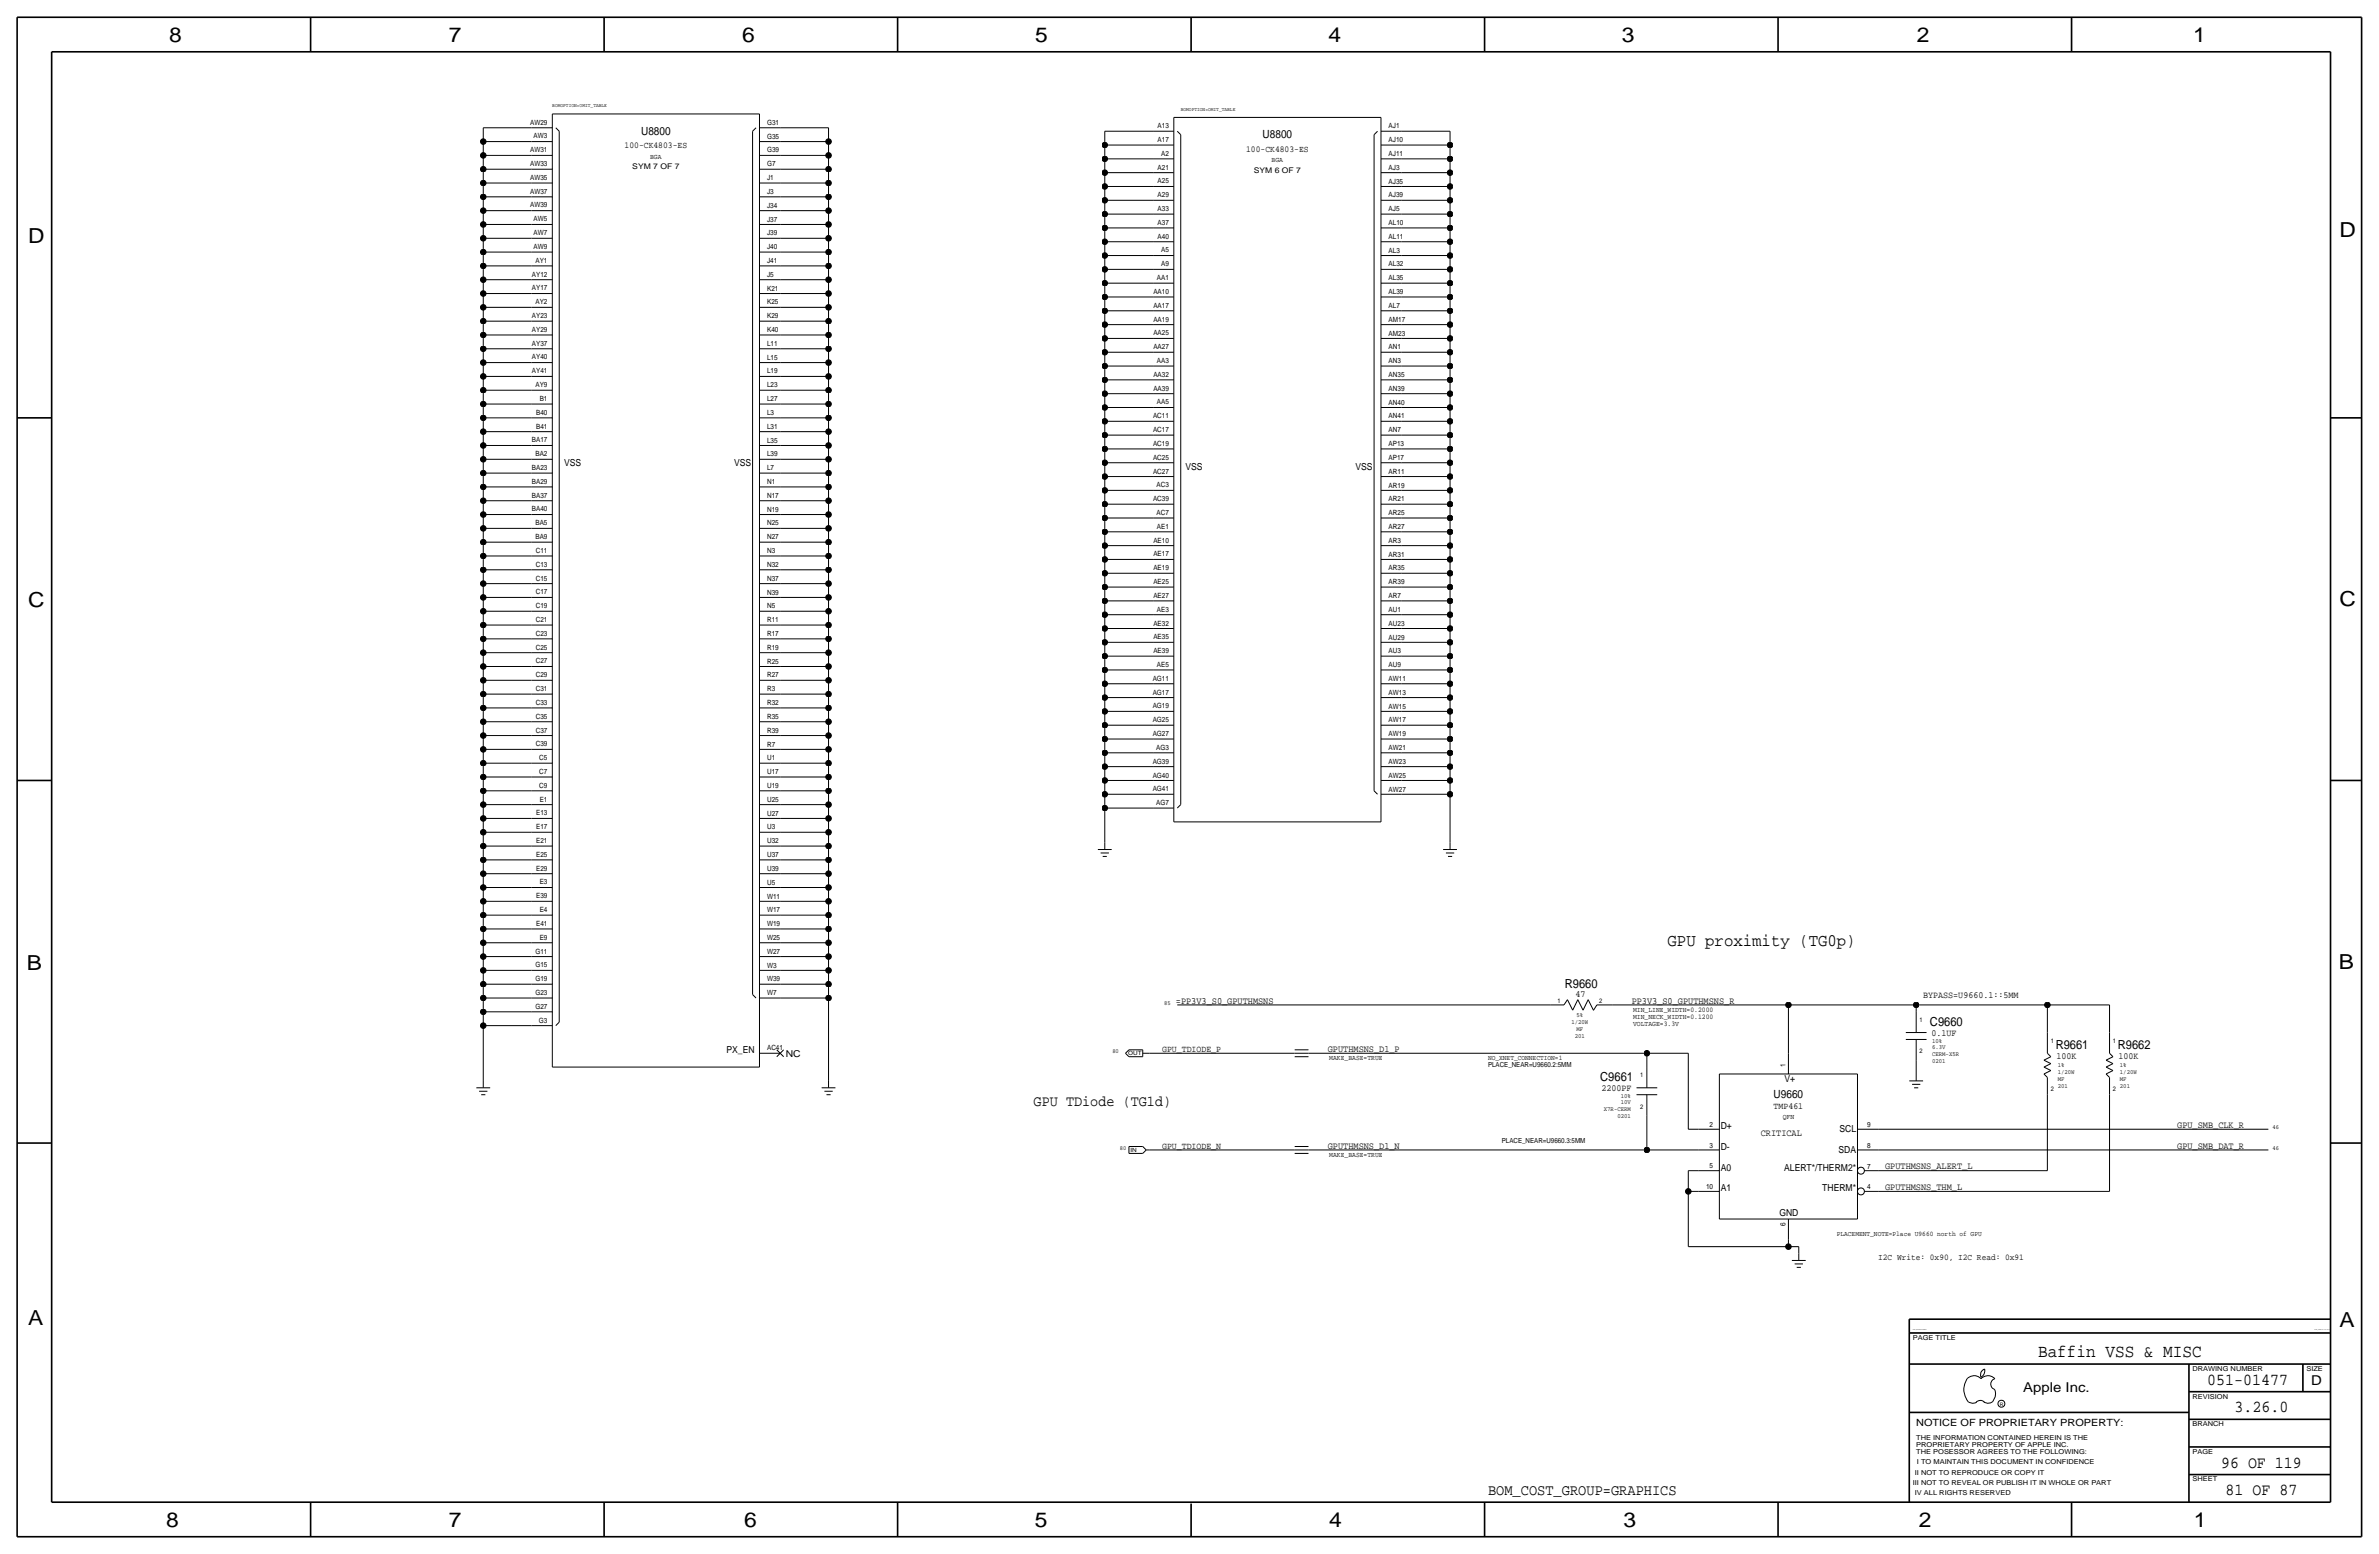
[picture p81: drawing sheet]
<svg xmlns="http://www.w3.org/2000/svg" width="875mm" height="572mm" viewBox="0 0 875 572" stroke-linecap="round" stroke-linejoin="round" font-family="sans-serif">
<defs><g id="words">
<g font-size="7.6">
<text x="62.2" y="15.5">8</text>
<text x="165" y="15.5">7</text>
<text x="273" y="15.5">6</text>
<text x="380.7" y="15.5">5</text>
<text x="488.6" y="15.5">4</text>
<text x="596.6" y="15.5">3</text>
<text x="705.1" y="15.5">2</text>
<text x="806.7" y="15.5">1</text>
<text x="10.4" y="89.4">D</text>
<text x="860.5" y="87.1">D</text>
<text x="10.4" y="223.3">C</text>
<text x="860.5" y="222.8">C</text>
<text x="9.8" y="356.6">B</text>
<text x="860.2" y="356.4">B</text>
<text x="10.4" y="487.4">A</text>
<text x="860.5" y="488.2">A</text>
<text x="61.2" y="561.6">8</text>
<text x="165" y="561.6">7</text>
<text x="273.8" y="561.6">6</text>
<text x="380.7" y="561.6">5</text>
<text x="488.9" y="561.6">4</text>
<text x="597.1" y="561.6">3</text>
<text x="705.8" y="561.6">2</text>
<text x="806.9" y="561.6">1</text>
</g>
<text font-size="6.6" x="749.6" y="499.1">Baffin VSS &amp; MISC</text>
<text font-size="6.5" x="613.4" y="348">GPU proximity (TG0p)</text>
<g font-size="6.2">
<text x="811.9" y="509.3">051-01477</text>
<text x="821.9" y="519.4">3.26.0</text>
<text x="817" y="539.8">96 OF 119</text>
<text x="818.6" y="549.9">81 OF 87</text>
</g>
<g font-size="5.6">
<text x="380.2" y="406.9">GPU TDiode (TG1d)</text>
<text x="547.3" y="549.9">BOM_COST_GROUP=GRAPHICS</text>
</g>
<g font-size="5">
<text x="850.1" y="509.3">D</text>
<text x="744.2" y="511.8">Apple Inc.</text>
</g>
<g font-size="4.6">
<text x="575.6" y="363.2">R9660</text>
<text x="709.9" y="377.2">C9660</text>
<text x="756.1" y="385.8">R9661</text>
<text x="779" y="385.8">R9662</text>
<text x="588.6" y="397.5">C9661</text>
</g>
<g font-size="4.1">
<text x="235.8" y="49.5">U8800</text>
<text x="464.4" y="50.8">U8800</text>
<text x="652.4" y="403.9">U9660</text>
</g>
<text font-size="3.7" x="704.8" y="524.5">NOTICE OF PROPRIETARY PROPERTY:</text>
<g font-size="3.5">
<text x="207.5" y="171.5">VSS</text>
<text x="270" y="171.5">VSS</text>
<text x="436.1" y="172.7">VSS</text>
<text x="498.6" y="172.7">VSS</text>
<text x="432.5" y="369.1">=PP3V3_S0_GPUTHMSNS</text>
<text x="579.5" y="366.8">47</text>
<text x="600.2" y="369.1">PP3V3_S0_GPUTHMSNS_R</text>
<text x="707.3" y="367">BYPASS=U9660.1::5MM</text>
<text x="710.4" y="381">0.1UF</text>
<text x="267.2" y="387.3">PX_EN</text>
<text x="289" y="388.6">NC</text>
<text x="488.4" y="386.8">GPUTHMSNS_D1_P</text>
<text x="756.4" y="389.6">100K</text>
<text x="779.2" y="389.6">100K</text>
<text x="589" y="401.3">2200PF</text>
<text x="656.4" y="398">V+</text>
<text x="632.9" y="415.3">D+</text>
<text x="647.6" y="417.8">CRITICAL</text>
<text x="676.6" y="416.3">SCL</text>
<text x="800.8" y="414.8">GPU_SMB_CLK_R</text>
<text x="488.4" y="422.4">GPUTHMSNS_D1_N</text>
<text x="632.9" y="422.9">D-</text>
<text x="676.2" y="423.9">SDA</text>
<text x="800.8" y="422.4">GPU_SMB_DAT_R</text>
<text x="632.9" y="430.5">A0</text>
<text x="656.3" y="430.5">ALERT*/THERM2*</text>
<text x="693.4" y="430">GPUTHMSNS_ALERT_L</text>
<text x="693.4" y="437.6">GPUTHMSNS_THM_L</text>
<text x="632.9" y="438.1">A1</text>
<text x="670.3" y="438.1">THERM*</text>
<text x="654.5" y="447.3">GND</text>
</g>
<g font-size="3.4">
<text x="427.4" y="386.8">GPU_TDIODE_P</text>
<text x="652.4" y="407.7">TMP461</text>
<text x="427.4" y="422.4">GPU_TDIODE_N</text>
</g>
<g font-size="3.3">
<text x="229.7" y="54.6">100-CK4803-ES</text>
<text x="458.3" y="55.9">100-CK4803-ES</text>
</g>
<text font-size="3.2" x="690.8" y="463.6">I2C Write: 0x90, I2C Read: 0x91</text>
<g font-size="2.9">
<text x="232.6" y="62.2">SYM 7 OF 7</text>
<text x="461.2" y="63.5">SYM 6 OF 7</text>
</g>
<g font-size="2.6">
<text x="195" y="45.8">AW29</text>
<text x="282.1" y="45.9">G31</text>
<text x="425.8" y="47.1">A13</text>
<text x="510.7" y="47.2">AJ1</text>
<text x="196.3" y="50.9">AW3</text>
<text x="282.1" y="51">G35</text>
<text x="425.8" y="52.2">A17</text>
<text x="510.7" y="52.3">AJ10</text>
<text x="195" y="56">AW31</text>
<text x="239.1" y="58.4">BGA</text>
<text x="282.1" y="56.1">G39</text>
<text x="427.1" y="57.3">A2</text>
<text x="467.7" y="59.7">BGA</text>
<text x="510.7" y="57.3">AJ11</text>
<text x="195" y="61.1">AW33</text>
<text x="282.1" y="61.1">G7</text>
<text x="425.8" y="62.4">A21</text>
<text x="510.7" y="62.4">AJ3</text>
<text x="195" y="71.2">AW37</text>
<text x="195" y="66.1">AW35</text>
<text x="282.1" y="71.3">J3</text>
<text x="282.1" y="66.2">J1</text>
<text x="425.8" y="67.4">A25</text>
<text x="510.7" y="67.5">AJ35</text>
<text x="195" y="76.3">AW39</text>
<text x="282.1" y="76.4">J34</text>
<text x="425.8" y="77.6">A33</text>
<text x="425.8" y="72.5">A29</text>
<text x="510.7" y="77.7">AJ5</text>
<text x="510.7" y="72.6">AJ39</text>
<text x="196.3" y="81.4">AW5</text>
<text x="282.1" y="81.5">J37</text>
<text x="425.8" y="82.7">A37</text>
<text x="510.7" y="82.8">AL10</text>
<text x="196.3" y="86.5">AW7</text>
<text x="282.1" y="86.5">J39</text>
<text x="425.8" y="87.8">A40</text>
<text x="510.7" y="87.8">AL11</text>
<text x="196.3" y="91.5">AW9</text>
<text x="282.1" y="91.6">J40</text>
<text x="427.1" y="92.8">A5</text>
<text x="510.7" y="92.9">AL3</text>
<text x="195.6" y="101.7">AY12</text>
<text x="196.9" y="96.6">AY1</text>
<text x="282.1" y="101.8">J5</text>
<text x="282.1" y="96.7">J41</text>
<text x="427.1" y="97.9">A9</text>
<text x="510.7" y="98">AL32</text>
<text x="195.6" y="106.8">AY17</text>
<text x="282.1" y="106.9">K21</text>
<text x="425.5" y="103">AA1</text>
<text x="510.7" y="103.1">AL35</text>
<text x="196.9" y="111.9">AY2</text>
<text x="282.1" y="111.9">K25</text>
<text x="424.2" y="113.2">AA17</text>
<text x="424.2" y="108.1">AA10</text>
<text x="510.7" y="113.2">AL7</text>
<text x="510.7" y="108.2">AL39</text>
<text x="195.6" y="116.9">AY23</text>
<text x="282.1" y="117">K29</text>
<text x="424.2" y="118.3">AA19</text>
<text x="510.7" y="118.3">AM17</text>
<text x="195.6" y="122">AY29</text>
<text x="282.1" y="122.1">K40</text>
<text x="424.2" y="123.3">AA25</text>
<text x="510.7" y="123.4">AM23</text>
<text x="195.6" y="127.1">AY37</text>
<text x="282.1" y="127.2">L11</text>
<text x="424.2" y="128.4">AA27</text>
<text x="510.7" y="128.5">AN1</text>
<text x="195.6" y="137.3">AY41</text>
<text x="195.6" y="132.2">AY40</text>
<text x="282.1" y="137.4">L19</text>
<text x="282.1" y="132.3">L15</text>
<text x="425.5" y="133.5">AA3</text>
<text x="510.7" y="133.6">AN3</text>
<text x="196.9" y="142.4">AY9</text>
<text x="282.1" y="142.4">L23</text>
<text x="424.2" y="143.7">AA39</text>
<text x="424.2" y="138.6">AA32</text>
<text x="510.7" y="143.7">AN39</text>
<text x="510.7" y="138.6">AN35</text>
<text x="198.5" y="147.4">B1</text>
<text x="282.1" y="147.5">L27</text>
<text x="425.5" y="148.7">AA5</text>
<text x="510.7" y="148.8">AN40</text>
<text x="197.2" y="152.5">B40</text>
<text x="282.1" y="152.6">L3</text>
<text x="424.1" y="153.8">AC11</text>
<text x="510.7" y="153.9">AN41</text>
<text x="197.2" y="157.6">B41</text>
<text x="282.1" y="157.7">L31</text>
<text x="424.1" y="158.9">AC17</text>
<text x="510.7" y="159">AN7</text>
<text x="195.6" y="162.7">BA17</text>
<text x="196.9" y="167.8">BA2</text>
<text x="282.1" y="167.8">L39</text>
<text x="282.1" y="162.8">L35</text>
<text x="424.1" y="164">AC19</text>
<text x="510.7" y="164.1">AP13</text>
<text x="195.6" y="172.8">BA23</text>
<text x="282.1" y="172.9">L7</text>
<text x="424.1" y="169.1">AC25</text>
<text x="510.7" y="169.1">AP17</text>
<text x="195.6" y="177.9">BA29</text>
<text x="282.1" y="178">N1</text>
<text x="424.1" y="174.2">AC27</text>
<text x="425.4" y="179.2">AC3</text>
<text x="510.7" y="179.3">AR19</text>
<text x="510.7" y="174.2">AR11</text>
<text x="195.6" y="183">BA37</text>
<text x="282.1" y="183.1">N17</text>
<text x="424.1" y="184.3">AC39</text>
<text x="510.7" y="184.4">AR21</text>
<text x="195.6" y="188.1">BA40</text>
<text x="282.1" y="188.2">N19</text>
<text x="425.4" y="189.4">AC7</text>
<text x="510.7" y="189.5">AR25</text>
<text x="196.9" y="193.2">BA5</text>
<text x="282.1" y="193.2">N25</text>
<text x="425.5" y="194.5">AE1</text>
<text x="510.7" y="194.5">AR27</text>
<text x="196.9" y="198.2">BA9</text>
<text x="197.1" y="203.3">C11</text>
<text x="282.1" y="203.4">N3</text>
<text x="282.1" y="198.3">N27</text>
<text x="424.2" y="199.6">AE10</text>
<text x="510.7" y="199.6">AR3</text>
<text x="197.1" y="208.4">C13</text>
<text x="282.1" y="208.5">N32</text>
<text x="424.2" y="209.7">AE19</text>
<text x="424.2" y="204.6">AE17</text>
<text x="510.7" y="209.8">AR35</text>
<text x="510.7" y="204.7">AR31</text>
<text x="197.1" y="213.5">C15</text>
<text x="282.1" y="213.6">N37</text>
<text x="424.2" y="214.8">AE25</text>
<text x="510.7" y="214.9">AR39</text>
<text x="197.1" y="218.6">C17</text>
<text x="282.1" y="218.7">N39</text>
<text x="424.2" y="219.9">AE27</text>
<text x="510.7" y="219.9">AR7</text>
<text x="197.1" y="223.7">C19</text>
<text x="282.1" y="223.7">N5</text>
<text x="425.5" y="225">AE3</text>
<text x="510.7" y="225">AU1</text>
<text x="197.1" y="233.8">C23</text>
<text x="197.1" y="228.7">C21</text>
<text x="282.1" y="233.9">R17</text>
<text x="282.1" y="228.8">R11</text>
<text x="424.2" y="230">AE32</text>
<text x="510.7" y="230.1">AU23</text>
<text x="197.1" y="238.9">C25</text>
<text x="282.1" y="239">R19</text>
<text x="424.2" y="235.1">AE35</text>
<text x="510.7" y="235.2">AU29</text>
<text x="197.1" y="244">C27</text>
<text x="282.1" y="244.1">R25</text>
<text x="424.2" y="240.2">AE39</text>
<text x="425.5" y="245.3">AE5</text>
<text x="510.7" y="245.4">AU9</text>
<text x="510.7" y="240.3">AU3</text>
<text x="197.1" y="249.1">C29</text>
<text x="282.1" y="249.1">R27</text>
<text x="424" y="250.4">AG11</text>
<text x="510.7" y="250.4">AW11</text>
<text x="197.1" y="254.1">C31</text>
<text x="282.1" y="254.2">R3</text>
<text x="424" y="255.5">AG17</text>
<text x="510.7" y="255.5">AW13</text>
<text x="197.1" y="259.2">C33</text>
<text x="282.1" y="259.3">R32</text>
<text x="424" y="260.5">AG19</text>
<text x="510.7" y="260.6">AW15</text>
<text x="197.1" y="269.4">C37</text>
<text x="197.1" y="264.3">C35</text>
<text x="282.1" y="269.5">R39</text>
<text x="282.1" y="264.4">R35</text>
<text x="424" y="265.6">AG25</text>
<text x="510.7" y="265.7">AW17</text>
<text x="197.1" y="274.5">C39</text>
<text x="282.1" y="274.6">R7</text>
<text x="424" y="270.7">AG27</text>
<text x="425.3" y="275.8">AG3</text>
<text x="510.7" y="275.8">AW21</text>
<text x="510.7" y="270.8">AW19</text>
<text x="198.4" y="279.5">C5</text>
<text x="282.1" y="279.6">U1</text>
<text x="424" y="280.9">AG39</text>
<text x="510.7" y="280.9">AW23</text>
<text x="198.4" y="284.6">C7</text>
<text x="282.1" y="284.7">U17</text>
<text x="424" y="285.9">AG40</text>
<text x="510.7" y="286">AW25</text>
<text x="198.4" y="289.7">C9</text>
<text x="282.1" y="289.8">U19</text>
<text x="424" y="291">AG41</text>
<text x="510.7" y="291.1">AW27</text>
<text x="197.2" y="299.9">E13</text>
<text x="198.5" y="294.8">E1</text>
<text x="282.1" y="300">U27</text>
<text x="282.1" y="294.9">U25</text>
<text x="425.3" y="296.1">AG7</text>
<text x="197.2" y="305">E17</text>
<text x="282.1" y="305">U3</text>
<text x="197.2" y="310">E21</text>
<text x="282.1" y="310.1">U32</text>
<text x="197.2" y="315.1">E25</text>
<text x="282.1" y="315.2">U37</text>
<text x="197.2" y="320.2">E29</text>
<text x="282.1" y="320.3">U39</text>
<text x="198.5" y="325.3">E3</text>
<text x="282.1" y="325.4">U5</text>
<text x="197.2" y="330.4">E39</text>
<text x="198.5" y="335.4">E4</text>
<text x="282.1" y="335.5">W17</text>
<text x="282.1" y="330.4">W11</text>
<text x="197.2" y="340.5">E41</text>
<text x="282.1" y="340.6">W19</text>
<text x="198.5" y="345.6">E9</text>
<text x="282.1" y="345.7">W25</text>
<text x="196.9" y="350.7">G11</text>
<text x="282.1" y="350.8">W27</text>
<text x="196.9" y="355.8">G15</text>
<text x="282.1" y="355.9">W3</text>
<text x="196.9" y="365.9">G23</text>
<text x="196.9" y="360.8">G19</text>
<text x="282.1" y="360.9">W39</text>
<text x="196.9" y="371">G27</text>
<text x="282.1" y="366">W7</text>
<text x="198.2" y="376.1">G3</text>
<text x="600.7" y="374.6">MIN_NECK_WIDTH=0.1200</text>
<text x="600.7" y="372.1">MIN_LINE_WIDTH=0.2000</text>
<text x="600.7" y="377.2">VOLTAGE=3.3V</text>
<text x="282.1" y="386.2">AC41</text>
<text x="488.9" y="389.9">MAKE_BASE=TRUE</text>
<text x="547.3" y="389.9">NO_XNET_CONNECTION=1</text>
<text x="547.3" y="392.4">PLACE_NEAR=U9660.2:5MM</text>
<text x="656.8" y="392.4" transform="rotate(-90 656.8 392.4)">1</text>
<text x="655.7" y="411.5">QFN</text>
<text x="628.8" y="414.5">2</text>
<text x="686.8" y="414.5">9</text>
<text x="488.9" y="425.5">MAKE_BASE=TRUE</text>
<text x="552.4" y="420.4">PLACE_NEAR=U9660.3:5MM</text>
<text x="628.8" y="422.1">3</text>
<text x="686.8" y="422.1">8</text>
<text x="628.8" y="429.5">5</text>
<text x="686.8" y="429.8">7</text>
<text x="627.5" y="437.1">10</text>
<text x="686.8" y="437.4">4</text>
<text x="656.8" y="450.9" transform="rotate(-90 656.8 450.9)">6</text>
<text x="675.6" y="454.7">PLACEMENT_NOTE=Place U9660 north of GPU</text>
</g>
<g font-size="2.5">
<text x="703.5" y="492.8">PAGE TITLE</text>
<text x="806.4" y="504.2">DRAWING NUMBER</text>
<text x="848.3" y="504.2">SIZE</text>
<text x="806.4" y="514.4">REVISION</text>
<text x="806.4" y="524.5">BRANCH</text>
<text x="704.8" y="532.1">PROPRIETARY PROPERTY OF APPLE INC.</text>
<text x="704.8" y="529.6">THE INFORMATION CONTAINED HEREIN IS THE</text>
<text x="704.8" y="534.7">THE POSESSOR AGREES TO THE FOLLOWING:</text>
<text x="705.1" y="538.5">I TO MAINTAIN THIS DOCUMENT IN CONFIDENCE</text>
<text x="806.4" y="534.7">PAGE</text>
<text x="704.3" y="542.3">II NOT TO REPRODUCE OR COPY IT</text>
<text x="806.4" y="544.8">SHEET</text>
<text x="703.5" y="546.1">III NOT TO REVEAL OR PUBLISH IT IN WHOLE OR PART</text>
<text x="704.3" y="549.9">IV ALL RIGHTS RESERVED</text>
</g>
<g font-size="2.3">
<text x="428.2" y="369.6">85</text>
<text x="572.8" y="368.8">1</text>
<text x="588.2" y="368.8">2</text>
<text x="578" y="376.7">1/20W</text>
<text x="579.9" y="374.1">5%</text>
<text x="706.1" y="375.9">1</text>
<text x="579.2" y="381.8">201</text>
<text x="579.9" y="379.2">MF</text>
<text x="710.6" y="383.5">10%</text>
<text x="754.3" y="383.5">1</text>
<text x="777.2" y="383.5">1</text>
<text x="409.1" y="387.3">80</text>
<text x="706.1" y="387.4">2</text>
<text x="710.6" y="388.4">CERM-X5R</text>
<text x="710.6" y="385.8">6.3V</text>
<text x="710.6" y="390.9">0201</text>
<text x="756.9" y="395">1/20W</text>
<text x="756.9" y="392.4">1%</text>
<text x="779.7" y="395">1/20W</text>
<text x="779.7" y="392.4">1%</text>
<text x="603.3" y="396.2">1</text>
<text x="754.3" y="401.3">2</text>
<text x="756.9" y="397.5">MF</text>
<text x="756.9" y="400.1">201</text>
<text x="777.2" y="401.3">2</text>
<text x="779.7" y="400">201</text>
<text x="779.7" y="397.5">MF</text>
<text x="596.2" y="406.1">10V</text>
<text x="596.2" y="403.9">10%</text>
<text x="603.3" y="407.7">2</text>
<text x="589.9" y="408.7">X7R-CERM</text>
<text x="594.9" y="411.2">0201</text>
<text x="835.9" y="415.3">46</text>
<text x="411.9" y="422.9">80</text>
<text x="835.9" y="422.9">46</text>
</g>
<g font-size="2.1">
<text x="415" y="388.2">OUT</text>
<text x="415.8" y="423.6">IN</text>
</g>
<g font-size="1.9">
<text x="203.1" y="39.4">BOMOPTION=OMIT_TABLE</text>
<text x="434.3" y="40.6">BOMOPTION=OMIT_TABLE</text>
</g>
<text font-size="1.8" x="735.5" y="516.9">R</text>
<g font-size=".5">
<text x="703.5" y="488.9">SYNC_MASTER=YEUNGR</text>
<text x="851.3" y="488.9">SYNC_DATE=03/16/2016</text>
</g>
</g></defs>
<g fill="none" stroke="#000" stroke-width=".37">
<path d="M177.7 57.2h17.8zM177.7 52.1h17.8zM177.7 47h17.8zM177.7 57.2v5zM177.7 52.1v5zM177.7 47v5.1zM195.5 47h7.6zM195.5 52.1h7.6zM195.5 57.2h7.6zM203.1 41.9v350.5zM203.1 41.9h76.2zM204.4 47l1.3 1.3z"/>
<path d="M205.7 48.3v327.6zM276.8 48.3l1.3-1.3zM276.8 48.3v317.5zM279.3 57.2h7.7zM279.3 52.1h7.7zM279.3 47h7.7zM279.3 41.9v350.5zM287 57.2h17.7zM287 52.1h17.7zM287 47h17.7zM304.7 57.2v5zM304.7 52.1v5z"/>
<path d="M304.7 47v5.1zM406.3 58.4v5.1zM406.3 58.4h17.8zM406.3 53.3v5.1zM406.3 53.3h17.8zM406.3 48.3v5zM406.3 48.3h17.8zM424.1 48.3h7.6zM424.1 53.3h7.6zM424.1 58.4h7.6zM431.7 43.2h76.2zM431.7 43.2v259.1z"/>
<path d="M433 48.3l1.3 1.2zM434.3 49.5v246.4zM505.4 49.5v241.3zM506.7 48.3l-1.3 1.2zM507.9 43.2v259.1zM507.9 53.3h7.7zM507.9 48.3h7.7zM507.9 58.4h7.7zM515.6 58.4h17.7zM515.6 53.3h17.7zM515.6 48.3h17.7zM533.3 58.4v5.1z"/>
<path d="M533.3 53.3v5.1zM533.3 48.3v5zM177.7 77.5h17.8zM177.7 72.4h17.8zM177.7 67.3h17.8zM177.7 62.2h17.8zM177.7 77.5v5zM177.7 72.4v5.1zM177.7 67.3v5.1zM177.7 62.2v5.1zM195.5 72.4h7.6zM195.5 77.5h7.6z"/>
<path d="M195.5 62.2h7.6zM195.5 67.3h7.6zM279.3 77.5h7.7zM279.3 72.4h7.7zM279.3 67.3h7.7zM279.3 62.2h7.7zM287 72.4h17.7zM287 67.3h17.7zM287 77.5h17.7zM287 62.2h17.7zM304.7 77.5v5zM304.7 72.4v5.1z"/>
<path d="M304.7 67.3v5.1zM304.7 62.2v5.1zM406.3 78.7v5.1zM406.3 78.7h17.8zM406.3 73.7v5zM406.3 68.6v5.1zM406.3 73.7h17.8zM406.3 68.6h17.8zM406.3 63.5v5.1zM406.3 63.5h17.8zM424.1 63.5h7.6zM424.1 68.6h7.6z"/>
<path d="M424.1 73.7h7.6zM424.1 78.7h7.6zM507.9 63.5h7.7zM507.9 68.6h7.7zM507.9 78.7h7.7zM507.9 73.7h7.7zM515.6 78.7h17.7zM515.6 63.5h17.7zM515.6 73.7h17.7zM515.6 68.6h17.7zM533.3 78.7v5.1zM533.3 73.7v5z"/>
<path d="M533.3 68.6v5.1zM533.3 63.5v5.1zM177.7 97.8h17.8zM177.7 92.7h17.8zM177.7 87.6h17.8zM177.7 82.6h17.8zM177.7 97.8v5.1zM177.7 92.7v5.1zM177.7 87.6v5.1zM177.7 82.6v5zM195.5 97.8h7.6zM195.5 82.6h7.6z"/>
<path d="M195.5 87.6h7.6zM195.5 92.7h7.6zM279.3 97.8h7.7zM279.3 82.6h7.7zM279.3 87.6h7.7zM279.3 92.7h7.7zM287 97.8h17.7zM287 92.7h17.7zM287 87.6h17.7zM287 82.6h17.7zM304.7 97.8v5.1zM304.7 92.7v5.1z"/>
<path d="M304.7 87.6v5.1zM304.7 82.6v5zM406.3 99.1v5zM406.3 99.1h17.8zM406.3 94v5.1zM406.3 88.9v5.1zM406.3 83.8v5.1zM406.3 83.8h17.8zM406.3 94h17.8zM406.3 88.9h17.8zM424.1 83.8h7.6zM424.1 88.9h7.6z"/>
<path d="M424.1 94h7.6zM424.1 99.1h7.6zM507.9 99.1h7.7zM507.9 94h7.7zM507.9 88.9h7.7zM507.9 83.8h7.7zM515.6 88.9h17.7zM515.6 83.8h17.7zM515.6 99.1h17.7zM515.6 94h17.7zM533.3 99.1v5zM533.3 94v5.1z"/>
<path d="M533.3 88.9v5.1zM533.3 83.8v5.1zM177.7 118.1h17.8zM177.7 113h17.8zM177.7 108h17.8zM177.7 102.9h17.8zM177.7 118.1v5.1zM177.7 113v5.1zM177.7 108v5zM177.7 102.9v5zM195.5 102.9h7.6zM195.5 108h7.6z"/>
<path d="M195.5 113h7.6zM195.5 118.1h7.6zM279.3 118.1h7.7zM279.3 113h7.7zM279.3 108h7.7zM279.3 102.9h7.7zM287 118.1h17.7zM287 113h17.7zM287 108h17.7zM287 102.9h17.7zM304.7 118.1v5.1zM304.7 113v5.1z"/>
<path d="M304.7 108v5zM304.7 102.9v5zM406.3 119.4v5.1zM406.3 114.3v5.1zM406.3 109.2v5.1zM406.3 104.1v5.1zM406.3 104.1h17.8zM406.3 119.4h17.8zM406.3 114.3h17.8zM406.3 109.2h17.8zM424.1 104.1h7.6zM424.1 109.2h7.6z"/>
<path d="M424.1 114.3h7.6zM424.1 119.4h7.6zM507.9 104.1h7.7zM507.9 119.4h7.7zM507.9 114.3h7.7zM507.9 109.2h7.7zM515.6 114.3h17.7zM515.6 109.2h17.7zM515.6 104.1h17.7zM515.6 119.4h17.7zM533.3 119.4v5.1zM533.3 114.3v5.1z"/>
<path d="M533.3 109.2v5.1zM533.3 104.1v5.1zM177.7 138.4h17.8zM177.7 133.4h17.8zM177.7 128.3h17.8zM177.7 123.2h17.8zM177.7 138.4v5.1zM177.7 133.4v5zM177.7 128.3v5zM177.7 123.2v5.1zM195.5 138.4h7.6zM195.5 133.4h7.6z"/>
<path d="M195.5 123.2h7.6zM195.5 128.3h7.6zM279.3 128.3h7.7zM279.3 123.2h7.7zM279.3 133.4h7.7zM279.3 138.4h7.7zM287 123.2h17.7zM287 138.4h17.7zM287 133.4h17.7zM287 128.3h17.7zM304.7 138.4v5.1zM304.7 133.4v5z"/>
<path d="M304.7 128.3v5zM304.7 123.2v5.1zM406.3 139.7v5.1zM406.3 139.7h17.8zM406.3 134.6v5.1zM406.3 134.6h17.8zM406.3 129.5v5.1zM406.3 124.5v5zM406.3 129.5h17.8zM406.3 124.5h17.8zM424.1 124.5h7.6zM424.1 129.5h7.6z"/>
<path d="M424.1 134.6h7.6zM424.1 139.7h7.6zM507.9 129.5h7.7zM507.9 124.5h7.7zM507.9 134.6h7.7zM507.9 139.7h7.7zM515.6 139.7h17.7zM515.6 134.6h17.7zM515.6 129.5h17.7zM515.6 124.5h17.7zM533.3 139.7v5.1zM533.3 134.6v5.1z"/>
<path d="M533.3 129.5v5.1zM533.3 124.5v5zM177.7 158.8h17.8zM177.7 153.7h17.8zM177.7 148.6h17.8zM177.7 143.5h17.8zM177.7 158.8v5zM177.7 153.7v5zM177.7 148.6v5.1zM177.7 143.5v5.1zM195.5 158.8h7.6zM195.5 153.7h7.6z"/>
<path d="M195.5 148.6h7.6zM195.5 143.5h7.6zM279.3 158.8h7.7zM279.3 153.7h7.7zM279.3 148.6h7.7zM279.3 143.5h7.7zM287 148.6h17.7zM287 143.5h17.7zM287 158.8h17.7zM287 153.7h17.7zM304.7 158.8v5zM304.7 153.7v5z"/>
<path d="M304.7 148.6v5.1zM304.7 143.5v5.1zM406.3 154.9v5.1zM406.3 149.9v5zM406.3 154.9h17.8zM406.3 149.9h17.8zM406.3 144.8v5.1zM406.3 144.8h17.8zM424.1 154.9h7.6zM424.1 144.8h7.6zM424.1 149.9h7.6zM507.9 154.9h7.7z"/>
<path d="M507.9 149.9h7.7zM507.9 144.8h7.7zM515.6 154.9h17.7zM515.6 149.9h17.7zM515.6 144.8h17.7zM533.3 154.9v5.1zM533.3 149.9v5zM533.3 144.8v5.1zM177.7 179.1h17.8zM177.7 174h17.8zM177.7 168.9h17.8zM177.7 163.8h17.8z"/>
<path d="M177.7 179.1v5zM177.7 174v5.1zM177.7 168.9v5.1zM177.7 163.8v5.1zM195.5 179.1h7.6zM195.5 174h7.6zM195.5 168.9h7.6zM195.5 163.8h7.6zM279.3 179.1h7.7zM279.3 168.9h7.7zM279.3 163.8h7.7zM279.3 174h7.7z"/>
<path d="M287 179.1h17.7zM287 174h17.7zM287 168.9h17.7zM287 163.8h17.7zM304.7 179.1v5zM304.7 174v5.1zM304.7 168.9v5.1zM304.7 163.8v5.1zM406.3 175.3v5zM406.3 175.3h17.8zM406.3 170.2v5.1zM406.3 165.1v5.1z"/>
<path d="M406.3 165.1h17.8zM406.3 160v5.1zM406.3 160h17.8zM406.3 170.2h17.8zM424.1 160h7.6zM424.1 165.1h7.6zM424.1 170.2h7.6zM424.1 175.3h7.6zM507.9 160h7.7zM507.9 170.2h7.7zM507.9 165.1h7.7zM507.9 175.3h7.7z"/>
<path d="M515.6 175.3h17.7zM515.6 170.2h17.7zM515.6 165.1h17.7zM515.6 160h17.7zM533.3 175.3v5zM533.3 170.2v5.1zM533.3 165.1v5.1zM533.3 160v5.1zM177.7 199.4h17.8zM177.7 194.3h17.8zM177.7 189.2h17.8zM177.7 184.2h17.8z"/>
<path d="M177.7 199.4v5.1zM177.7 194.3v5.1zM177.7 189.2v5.1zM177.7 184.2v5zM195.5 184.2h7.6zM195.5 199.4h7.6zM195.5 189.2h7.6zM195.5 194.3h7.6zM279.3 199.4h7.7zM279.3 184.2h7.7zM279.3 189.2h7.7zM279.3 194.3h7.7z"/>
<path d="M287 199.4h17.7zM287 194.3h17.7zM287 189.2h17.7zM287 184.2h17.7zM304.7 199.4v5.1zM304.7 194.3v5.1zM304.7 189.2v5.1zM304.7 184.2v5zM406.3 195.6v5.1zM406.3 195.6h17.8zM406.3 190.5v5.1zM406.3 190.5h17.8z"/>
<path d="M406.3 185.4v5.1zM406.3 185.4h17.8zM406.3 180.3v5.1zM406.3 180.3h17.8zM424.1 180.3h7.6zM424.1 185.4h7.6zM424.1 190.5h7.6zM424.1 195.6h7.6zM507.9 185.4h7.7zM507.9 180.3h7.7zM507.9 195.6h7.7zM507.9 190.5h7.7z"/>
<path d="M515.6 195.6h17.7zM515.6 190.5h17.7zM515.6 185.4h17.7zM515.6 180.3h17.7zM533.3 195.6v5.1zM533.3 190.5v5.1zM533.3 185.4v5.1zM533.3 180.3v5.1zM177.7 219.7h17.8zM177.7 214.6h17.8zM177.7 209.6h17.8zM177.7 204.5h17.8z"/>
<path d="M177.7 219.7v5.1zM177.7 214.6v5.1zM177.7 209.6v5zM177.7 204.5v5zM195.5 204.5h7.6zM195.5 209.6h7.6zM195.5 214.6h7.6zM195.5 219.7h7.6zM279.3 219.7h7.7zM279.3 214.6h7.7zM279.3 209.6h7.7zM279.3 204.5h7.7z"/>
<path d="M287 219.7h17.7zM287 214.6h17.7zM287 209.6h17.7zM287 204.5h17.7zM304.7 219.7v5.1zM304.7 214.6v5.1zM304.7 209.6v5zM304.7 204.5v5zM406.3 215.9v5.1zM406.3 210.8v5.1zM406.3 205.7v5.1zM406.3 200.7v5z"/>
<path d="M406.3 205.7h17.8zM406.3 200.7h17.8zM406.3 215.9h17.8zM406.3 210.8h17.8zM424.1 200.7h7.6zM424.1 205.7h7.6zM424.1 210.8h7.6zM424.1 215.9h7.6zM507.9 205.7h7.7zM507.9 200.7h7.7zM507.9 215.9h7.7zM507.9 210.8h7.7z"/>
<path d="M515.6 215.9h17.7zM515.6 210.8h17.7zM515.6 205.7h17.7zM515.6 200.7h17.7zM533.3 215.9v5.1zM533.3 210.8v5.1zM533.3 205.7v5.1zM533.3 200.7v5zM177.7 235h17.8zM177.7 229.9h17.8zM177.7 224.8h17.8zM177.7 235v5z"/>
<path d="M177.7 229.9v5zM177.7 224.8v5.1zM195.5 229.9h7.6zM195.5 235h7.6zM195.5 224.8h7.6zM279.3 235h7.7zM279.3 229.9h7.7zM279.3 224.8h7.7zM287 235h17.7zM287 229.9h17.7zM287 224.8h17.7zM304.7 235v5z"/>
<path d="M304.7 229.9v5zM304.7 224.8v5.1zM406.3 236.2v5.1zM406.3 236.2h17.8zM406.3 231.1v5.1zM406.3 226.1v5zM406.3 231.1h17.8zM406.3 226.1h17.8zM406.3 221v5.1zM406.3 221h17.8zM424.1 221h7.6zM424.1 226.1h7.6z"/>
<path d="M424.1 236.2h7.6zM424.1 231.1h7.6zM507.9 236.2h7.7zM507.9 226.1h7.7zM507.9 231.1h7.7zM507.9 221h7.7zM515.6 236.2h17.7zM515.6 231.1h17.7zM515.6 226.1h17.7zM515.6 221h17.7zM533.3 236.2v5.1zM533.3 231.1v5.1z"/>
<path d="M533.3 226.1v5zM533.3 221v5.1zM177.7 255.3h17.8zM177.7 250.2h17.8zM177.7 245.1h17.8zM177.7 240h17.8zM177.7 255.3v5zM177.7 250.2v5.1zM177.7 245.1v5.1zM177.7 240v5.1zM195.5 255.3h7.6zM195.5 250.2h7.6z"/>
<path d="M195.5 240h7.6zM195.5 245.1h7.6zM279.3 255.3h7.7zM279.3 250.2h7.7zM279.3 240h7.7zM279.3 245.1h7.7zM287 255.3h17.7zM287 250.2h17.7zM287 245.1h17.7zM287 240h17.7zM304.7 255.3v5zM304.7 250.2v5.1z"/>
<path d="M304.7 245.1v5.1zM304.7 240v5.1zM406.3 256.5v5.1zM406.3 251.5v5zM406.3 256.5h17.8zM406.3 251.5h17.8zM406.3 246.4v5.1zM406.3 246.4h17.8zM406.3 241.3v5.1zM406.3 241.3h17.8zM424.1 256.5h7.6zM424.1 246.4h7.6z"/>
<path d="M424.1 241.3h7.6zM424.1 251.5h7.6zM507.9 251.5h7.7zM507.9 256.5h7.7zM507.9 241.3h7.7zM507.9 246.4h7.7zM515.6 256.5h17.7zM515.6 251.5h17.7zM515.6 246.4h17.7zM515.6 241.3h17.7zM533.3 256.5v5.1zM533.3 251.5v5z"/>
<path d="M533.3 246.4v5.1zM533.3 241.3v5.1zM177.7 275.6h17.8zM177.7 270.5h17.8zM177.7 265.4h17.8zM177.7 260.4h17.8zM177.7 275.6v5.1zM177.7 270.5v5.1zM177.7 265.4v5.1zM177.7 260.4v5zM195.5 260.4h7.6zM195.5 265.4h7.6z"/>
<path d="M195.5 270.5h7.6zM195.5 275.6h7.6zM279.3 275.6h7.7zM279.3 270.5h7.7zM279.3 265.4h7.7zM279.3 260.4h7.7zM287 275.6h17.7zM287 270.5h17.7zM287 265.4h17.7zM287 260.4h17.7zM304.7 275.6v5.1zM304.7 270.5v5.1z"/>
<path d="M304.7 265.4v5.1zM304.7 260.4v5zM406.3 276.9v5zM406.3 276.9h17.8zM406.3 271.8v5.1zM406.3 266.7v5.1zM406.3 261.6v5.1zM406.3 271.8h17.8zM406.3 266.7h17.8zM406.3 261.6h17.8zM424.1 276.9h7.6zM424.1 271.8h7.6z"/>
<path d="M424.1 266.7h7.6zM424.1 261.6h7.6zM507.9 276.9h7.7zM507.9 271.8h7.7zM507.9 266.7h7.7zM507.9 261.6h7.7zM515.6 261.6h17.7zM515.6 266.7h17.7zM515.6 271.8h17.7zM515.6 276.9h17.7zM533.3 261.6v5.1zM533.3 266.7v5.1z"/>
<path d="M533.3 271.8v5.1zM533.3 276.9v5zM177.7 295.9h17.8zM177.7 290.8h17.8zM177.7 285.8h17.8zM177.7 280.7h17.8zM177.7 295.9v5.1zM177.7 290.8v5.1zM177.7 285.8v5zM177.7 280.7v5zM195.5 280.7h7.6zM195.5 285.8h7.6z"/>
<path d="M195.5 290.8h7.6zM195.5 295.9h7.6zM279.3 285.8h7.7zM279.3 280.7h7.7zM279.3 290.8h7.7zM279.3 295.9h7.7zM287 295.9h17.7zM287 290.8h17.7zM287 285.8h17.7zM287 280.7h17.7zM304.7 295.9v5.1zM304.7 290.8v5.1z"/>
<path d="M304.7 285.8v5zM304.7 280.7v5zM406.3 292.1v5.1zM406.3 297.2v12.7zM406.3 287v5.1zM406.3 281.9v5.1zM406.3 281.9h17.8zM406.3 297.2h17.8zM406.3 292.1h17.8zM406.3 287h17.8zM424.1 297.2h7.6zM424.1 292.1h7.6z"/>
<path d="M424.1 287h7.6zM424.1 281.9h7.6zM434.3 295.9l-1.3 1.3zM505.4 290.8l1.3 1.3zM507.9 292.1h7.7zM507.9 281.9h7.7zM507.9 287h7.7zM515.6 281.9h17.7zM515.6 287h17.7zM515.6 292.1h17.7zM533.3 281.9v5.1zM533.3 287v5.1z"/>
<path d="M533.3 292.1v17.8zM177.7 316.2h17.8zM177.7 311.2h17.8zM177.7 306.1h17.8zM177.7 301h17.8zM177.7 316.2v5.1zM177.7 311.2v5zM177.7 306.1v5zM177.7 301v5.1zM195.5 306.1h7.6zM195.5 311.2h7.6zM195.5 316.2h7.6z"/>
<path d="M195.5 301h7.6zM279.3 316.2h7.7zM279.3 311.2h7.7zM279.3 306.1h7.7zM279.3 301h7.7zM287 316.2h17.7zM287 311.2h17.7zM287 306.1h17.7zM287 301h17.7zM304.7 316.2v5.1zM304.7 311.2v5zM304.7 306.1v5z"/>
<path d="M304.7 301v5.1zM403.8 312.4h5.1zM404.8 313.7h3.1zM405.6 315h1.5zM406.3 309.9v2.5zM431.7 302.3h76.2zM530.8 312.4h5.1zM531.8 313.7h3.1zM532.6 315h1.5zM533.3 309.9v2.5zM177.7 336.6h17.8zM177.7 331.5h17.8z"/>
<path d="M177.7 326.4h17.8zM177.7 321.3h17.8zM177.7 336.6v5zM177.7 331.5v5zM177.7 326.4v5.1zM177.7 321.3v5.1zM195.5 321.3h7.6zM195.5 326.4h7.6zM195.5 331.5h7.6zM195.5 336.6h7.6zM279.3 336.6h7.7zM279.3 331.5h7.7z"/>
<path d="M279.3 326.4h7.7zM279.3 321.3h7.7zM287 336.6h17.7zM287 331.5h17.7zM287 326.4h17.7zM287 321.3h17.7zM304.7 336.6v5zM304.7 331.5v5zM304.7 326.4v5.1zM304.7 321.3v5.1zM177.7 356.9h17.8zM177.7 351.8h17.8z"/>
<path d="M177.7 346.7h17.8zM177.7 341.6h17.8zM177.7 356.9v5zM177.7 351.8v5.1zM177.7 346.7v5.1zM177.7 341.6v5.1zM195.5 356.9h7.6zM195.5 341.6h7.6zM195.5 346.7h7.6zM195.5 351.8h7.6zM279.3 356.9h7.7zM279.3 341.6h7.7z"/>
<path d="M279.3 346.7h7.7zM279.3 351.8h7.7zM287 346.7h17.7zM287 351.8h17.7zM287 356.9h17.7zM287 341.6h17.7zM304.7 346.7v5.1zM304.7 341.6v5.1zM304.7 351.8v5.1zM304.7 356.9v5zM177.7 372.1h17.8zM177.7 377.2h17.8z"/>
<path d="M177.7 367h17.8zM177.7 362h17.8zM177.7 367v5.1zM177.7 372.1v5.1zM177.7 377.2v20.3zM177.7 362v5zM195.5 377.2h7.6zM195.5 362h7.6zM195.5 367h7.6zM195.5 372.1h7.6zM205.7 375.9l-1.3 1.3zM276.8 365.8l1.3 1.2z"/>
<path d="M279.3 367h7.7zM279.3 362h7.7zM287 362h17.7zM287 367h17.7zM304.7 362v5zM304.7 367v30.5zM433 369.6h137.2zM570.2 369.6h5.1zM576.5 367.6l2 3.9zM576.5 367.6l-1.2 2zM580.3 367.6l-1.8 3.9zM580.3 367.6l2 3.9z"/>
<path d="M584.1 367.6l-1.8 3.9zM584.1 367.6l2 3.9zM587.3 369.6h5.7zM587.3 369.6l-1.2 2zM593 369.6h64.8zM657.8 369.6h47zM657.8 369.6v17.8zM701 379.7h7.6zM704.8 369.6h48.3zM704.8 369.6v2.5zM704.8 372.1v7.6zM753.1 369.6h22.8z"/>
<path d="M753.1 369.6v10.1zM753.1 379.7v7.7zM775.9 369.6v10.1zM775.9 379.7v7.7zM177.7 397.5v2.5zM203.1 392.4h76.2zM279.3 387.4h7.7zM285.7 386.1l2.5 2.5zM288.2 386.1l-2.5 2.5zM304.7 397.5v2.5zM414 387.4l1.2 1.2zM415.2 386.1l-1.2 1.3z"/>
<path d="M415.2 386.1h5.1zM415.2 388.6h5.1zM420.3 387.4h2.6zM420.3 386.1v2.5zM422.9 387.4h53.3zM476.2 388.6h5.1zM476.2 387.4h5.1zM476.2 386.1h5.1zM481.3 387.4h124.4zM605.7 387.4h15.3zM605.7 387.4v5zM605.7 392.4v7.6z"/>
<path d="M621 387.4v27.9zM632.4 395h50.8zM632.4 395v53.3zM657.8 387.4v7.6zM683.2 395v53.3zM701 382.3h7.6zM702.3 397.5h5zM703.3 398.8h3zM704.8 389.9v5.1zM704.8 382.3v7.6zM704.8 395v2.5zM751.8 395l1.3 1.2z"/>
<path d="M751.8 392.4l2.5 1.3zM751.8 389.9l2.5 1.3zM751.8 389.9l2.5-1.3zM751.8 395l2.5-1.3zM751.8 392.4l2.5-1.2zM753.1 396.2v6.4zM753.1 387.3l1.2 1.3zM774.6 389.9l2.6-1.3zM774.6 395l2.6-1.3zM774.6 392.4l2.6-1.2zM774.6 395l1.3 1.2zM774.6 392.4l2.6 1.3z"/>
<path d="M774.6 389.9l2.6 1.3zM775.9 387.3l1.3 1.3zM775.9 396.2v6.4zM175.2 400.1h5.1zM176.2 401.3h3.1zM177 402.6h1.5zM302.2 400.1h5.1zM303.2 401.3h3.1zM304 402.6h1.5zM601.9 400.1h7.6zM601.9 402.6h7.6zM605.7 410.2v12.7z"/>
<path d="M605.7 402.6v7.6zM621 415.3h3.8zM624.8 415.3h7.6zM683.2 415.3h7.6zM690.8 415.3h143.5zM704 400.1h1.6zM753.1 402.6v27.9zM775.9 402.6v35.6zM415.2 421.6h5.1zM415.2 421.6v2.6zM415.2 424.2h5.1zM420.3 421.6l1.3 1.3z"/>
<path d="M421.6 422.9h1.3zM421.6 422.9l-1.3 1.3zM422.9 422.9h53.3zM476.2 424.2h5.1zM476.2 422.9h5.1zM476.2 421.6h5.1zM481.3 422.9h124.4zM605.7 422.9h19.1zM621 438.1v20.4zM621 430.5v7.6zM621 438.1h3.8zM621 430.5h3.8z"/>
<path d="M624.8 438.1h7.6zM624.8 422.9h7.6zM624.8 430.5h7.6zM683.2 422.9h7.6zM685.7 438.1h5.1zM685.7 430.5h5.1zM690.8 438.1h85.1zM690.8 422.9h143.5zM690.8 430.5h62.3zM621 458.5h36.8zM632.4 448.3h50.8zM657.8 455.9v2.6z"/>
<path d="M657.8 458.5h3.8zM657.8 448.3v7.6zM661.6 458.5v2.5zM659.1 463.6h5.1zM660.1 464.8h3zM660.9 466.1h1.5zM661.6 461v2.5zM724.1 515.6l.5 .2a2.67 2.67 0 0 0 2.5-.2M726.8 515.7a2.09 2.09 0 0 1 3.1 0M728.6 506.5a2.69 2.69 0 0 0 1.3-3 2.26 2.26 0 0 0-1.3 3M729.7 515.6l.4 .2a2.67 2.67 0 0 0 2.6-.2M733.7 511.1a4.5 4.5 0 0 1-1 4.6"/>
<path d="M733.8 511a2.08 2.08 0 0 1-1.6-2 2.08 2.08 0 0 1 1.6-2 3.4 3.4 0 0 0-5.1 0 3.6 3.6 0 0 0-3.9-.8 3.6 3.6 0 0 0-2.3 3.3 7.1 7.1 0 0 0 1.6 6.2"/>
<circle cx="684.5" cy="438.2" r="1.28"/>
<circle cx="684.5" cy="430.5" r="1.28"/>
<circle cx="736.1" cy="516.2" r="1.28"/>
</g>
<g fill="none" stroke="#000" stroke-width=".6" stroke-linecap="butt">
<path d="M6.3 6.4v558.7zM6.3 6.4h862.3zM19 19.1h838.2zM19 19.1v533.4zM114.2 6.4v12.7zM222.2 6.4v12.7zM330.1 6.4v12.7zM438.1 6.4v12.7zM546 6.4v12.7zM654 6.4v12.7zM761.9 6.4v12.7zM857.2 19.1v533.4z"/>
<path d="M868.6 6.4v558.7zM6.3 153.7h12.7zM857.2 153.7h11.4zM6.3 287h12.7zM857.2 287h11.4zM6.3 420.4h12.7zM857.2 420.4h11.4zM702.3 490.2h154.9zM702.3 485.1h154.9zM702.3 485.1v5.1zM702.3 490.2v62.3zM702.3 501.6h154.9z"/>
<path d="M702.3 519.4h102.8zM805.1 501.6v50.8zM805.1 511.8h52.1zM847 501.6v10.2zM805.1 522h52.1zM805.1 532.1h52.1zM19 552.5h838.2zM114.2 552.4v12.7zM222.2 552.5v12.7zM330.1 552.5v12.7zM438.1 553v12.1zM546 552.5v12.7z"/>
<path d="M654 552.5v12.7zM761.9 552.5v12.7zM805.1 542.3h52.1zM6.3 565.1h862.3z"/>
</g>
<g fill="#000" stroke="#000" stroke-width=".37">
<circle cx="177.7" cy="52.1" r="1.02"/>
<circle cx="177.7" cy="57.1" r="1.02"/>
<circle cx="304.7" cy="52.1" r="1.02"/>
<circle cx="304.7" cy="57.1" r="1.02"/>
<circle cx="406.3" cy="58.4" r="1.02"/>
<circle cx="406.3" cy="53.3" r="1.02"/>
<circle cx="533.3" cy="53.3" r="1.02"/>
<circle cx="533.3" cy="58.4" r="1.02"/>
<circle cx="177.7" cy="62.2" r="1.02"/>
<circle cx="177.7" cy="67.3" r="1.02"/>
<circle cx="177.7" cy="77.5" r="1.02"/>
<circle cx="177.7" cy="72.4" r="1.02"/>
<circle cx="304.7" cy="62.2" r="1.02"/>
<circle cx="304.7" cy="72.4" r="1.02"/>
<circle cx="304.7" cy="67.3" r="1.02"/>
<circle cx="304.7" cy="77.5" r="1.02"/>
<circle cx="406.3" cy="63.5" r="1.02"/>
<circle cx="406.3" cy="73.7" r="1.02"/>
<circle cx="406.3" cy="68.6" r="1.02"/>
<circle cx="406.3" cy="78.7" r="1.02"/>
<circle cx="533.3" cy="68.6" r="1.02"/>
<circle cx="533.3" cy="78.7" r="1.02"/>
<circle cx="533.3" cy="63.5" r="1.02"/>
<circle cx="533.3" cy="73.7" r="1.02"/>
<circle cx="177.7" cy="92.7" r="1.02"/>
<circle cx="177.7" cy="82.5" r="1.02"/>
<circle cx="177.7" cy="87.6" r="1.02"/>
<circle cx="177.7" cy="97.8" r="1.02"/>
<circle cx="304.7" cy="82.5" r="1.02"/>
<circle cx="304.7" cy="87.6" r="1.02"/>
<circle cx="304.7" cy="92.7" r="1.02"/>
<circle cx="304.7" cy="97.8" r="1.02"/>
<circle cx="406.3" cy="94" r="1.02"/>
<circle cx="406.3" cy="83.8" r="1.02"/>
<circle cx="406.3" cy="99.1" r="1.02"/>
<circle cx="406.3" cy="88.9" r="1.02"/>
<circle cx="533.3" cy="99.1" r="1.02"/>
<circle cx="533.3" cy="94" r="1.02"/>
<circle cx="533.3" cy="88.9" r="1.02"/>
<circle cx="533.3" cy="83.8" r="1.02"/>
<circle cx="177.7" cy="107.9" r="1.02"/>
<circle cx="177.7" cy="118.1" r="1.02"/>
<circle cx="177.7" cy="113" r="1.02"/>
<circle cx="177.7" cy="102.9" r="1.02"/>
<circle cx="304.7" cy="107.9" r="1.02"/>
<circle cx="304.7" cy="102.9" r="1.02"/>
<circle cx="304.7" cy="118.1" r="1.02"/>
<circle cx="304.7" cy="113" r="1.02"/>
<circle cx="406.3" cy="104.1" r="1.02"/>
<circle cx="406.3" cy="119.4" r="1.02"/>
<circle cx="406.3" cy="114.3" r="1.02"/>
<circle cx="406.3" cy="109.2" r="1.02"/>
<circle cx="533.3" cy="109.2" r="1.02"/>
<circle cx="533.3" cy="119.4" r="1.02"/>
<circle cx="533.3" cy="114.3" r="1.02"/>
<circle cx="533.3" cy="104.1" r="1.02"/>
<circle cx="177.7" cy="123.2" r="1.02"/>
<circle cx="177.7" cy="133.3" r="1.02"/>
<circle cx="177.7" cy="128.3" r="1.02"/>
<circle cx="177.7" cy="138.4" r="1.02"/>
<circle cx="304.7" cy="123.2" r="1.02"/>
<circle cx="304.7" cy="133.3" r="1.02"/>
<circle cx="304.7" cy="128.3" r="1.02"/>
<circle cx="304.7" cy="138.4" r="1.02"/>
<circle cx="406.3" cy="129.5" r="1.02"/>
<circle cx="406.3" cy="139.7" r="1.02"/>
<circle cx="406.3" cy="124.5" r="1.02"/>
<circle cx="406.3" cy="134.6" r="1.02"/>
<circle cx="533.3" cy="124.5" r="1.02"/>
<circle cx="533.3" cy="134.6" r="1.02"/>
<circle cx="533.3" cy="139.7" r="1.02"/>
<circle cx="533.3" cy="129.5" r="1.02"/>
<circle cx="177.7" cy="153.7" r="1.02"/>
<circle cx="177.7" cy="148.6" r="1.02"/>
<circle cx="177.7" cy="143.5" r="1.02"/>
<circle cx="177.7" cy="158.7" r="1.02"/>
<circle cx="304.7" cy="143.5" r="1.02"/>
<circle cx="304.7" cy="148.6" r="1.02"/>
<circle cx="304.7" cy="158.7" r="1.02"/>
<circle cx="304.7" cy="153.7" r="1.02"/>
<circle cx="406.3" cy="144.8" r="1.02"/>
<circle cx="406.3" cy="149.9" r="1.02"/>
<circle cx="406.3" cy="154.9" r="1.02"/>
<circle cx="533.3" cy="154.9" r="1.02"/>
<circle cx="533.3" cy="144.8" r="1.02"/>
<circle cx="533.3" cy="149.9" r="1.02"/>
<circle cx="177.7" cy="168.9" r="1.02"/>
<circle cx="177.7" cy="179.1" r="1.02"/>
<circle cx="177.7" cy="163.8" r="1.02"/>
<circle cx="177.7" cy="174" r="1.02"/>
<circle cx="304.7" cy="168.9" r="1.02"/>
<circle cx="304.7" cy="163.8" r="1.02"/>
<circle cx="304.7" cy="179.1" r="1.02"/>
<circle cx="304.7" cy="174" r="1.02"/>
<circle cx="406.3" cy="175.3" r="1.02"/>
<circle cx="406.3" cy="160" r="1.02"/>
<circle cx="406.3" cy="165.1" r="1.02"/>
<circle cx="406.3" cy="170.2" r="1.02"/>
<circle cx="533.3" cy="160" r="1.02"/>
<circle cx="533.3" cy="165.1" r="1.02"/>
<circle cx="533.3" cy="170.2" r="1.02"/>
<circle cx="533.3" cy="175.3" r="1.02"/>
<circle cx="177.7" cy="184.1" r="1.02"/>
<circle cx="177.7" cy="189.2" r="1.02"/>
<circle cx="177.7" cy="199.4" r="1.02"/>
<circle cx="177.7" cy="194.3" r="1.02"/>
<circle cx="304.7" cy="184.1" r="1.02"/>
<circle cx="304.7" cy="194.3" r="1.02"/>
<circle cx="304.7" cy="189.2" r="1.02"/>
<circle cx="304.7" cy="199.4" r="1.02"/>
<circle cx="406.3" cy="185.4" r="1.02"/>
<circle cx="406.3" cy="180.3" r="1.02"/>
<circle cx="406.3" cy="195.6" r="1.02"/>
<circle cx="406.3" cy="190.5" r="1.02"/>
<circle cx="533.3" cy="180.3" r="1.02"/>
<circle cx="533.3" cy="195.6" r="1.02"/>
<circle cx="533.3" cy="185.4" r="1.02"/>
<circle cx="533.3" cy="190.5" r="1.02"/>
<circle cx="177.7" cy="214.6" r="1.02"/>
<circle cx="177.7" cy="204.5" r="1.02"/>
<circle cx="177.7" cy="219.7" r="1.02"/>
<circle cx="177.7" cy="209.5" r="1.02"/>
<circle cx="304.7" cy="209.5" r="1.02"/>
<circle cx="304.7" cy="214.6" r="1.02"/>
<circle cx="304.7" cy="204.5" r="1.02"/>
<circle cx="304.7" cy="219.7" r="1.02"/>
<circle cx="406.3" cy="205.7" r="1.02"/>
<circle cx="406.3" cy="210.8" r="1.02"/>
<circle cx="406.3" cy="215.9" r="1.02"/>
<circle cx="406.3" cy="200.7" r="1.02"/>
<circle cx="533.3" cy="200.7" r="1.02"/>
<circle cx="533.3" cy="205.7" r="1.02"/>
<circle cx="533.3" cy="215.9" r="1.02"/>
<circle cx="533.3" cy="210.8" r="1.02"/>
<circle cx="177.7" cy="234.9" r="1.02"/>
<circle cx="177.7" cy="229.9" r="1.02"/>
<circle cx="177.7" cy="224.8" r="1.02"/>
<circle cx="304.7" cy="234.9" r="1.02"/>
<circle cx="304.7" cy="229.9" r="1.02"/>
<circle cx="304.7" cy="224.8" r="1.02"/>
<circle cx="406.3" cy="236.2" r="1.02"/>
<circle cx="406.3" cy="231.1" r="1.02"/>
<circle cx="406.3" cy="226.1" r="1.02"/>
<circle cx="406.3" cy="221" r="1.02"/>
<circle cx="533.3" cy="221" r="1.02"/>
<circle cx="533.3" cy="226.1" r="1.02"/>
<circle cx="533.3" cy="231.1" r="1.02"/>
<circle cx="533.3" cy="236.2" r="1.02"/>
<circle cx="177.7" cy="240" r="1.02"/>
<circle cx="177.7" cy="250.2" r="1.02"/>
<circle cx="177.7" cy="245.1" r="1.02"/>
<circle cx="177.7" cy="255.3" r="1.02"/>
<circle cx="304.7" cy="255.3" r="1.02"/>
<circle cx="304.7" cy="245.1" r="1.02"/>
<circle cx="304.7" cy="240" r="1.02"/>
<circle cx="304.7" cy="250.2" r="1.02"/>
<circle cx="406.3" cy="256.5" r="1.02"/>
<circle cx="406.3" cy="251.5" r="1.02"/>
<circle cx="406.3" cy="241.3" r="1.02"/>
<circle cx="406.3" cy="246.4" r="1.02"/>
<circle cx="533.3" cy="256.5" r="1.02"/>
<circle cx="533.3" cy="241.3" r="1.02"/>
<circle cx="533.3" cy="246.4" r="1.02"/>
<circle cx="533.3" cy="251.5" r="1.02"/>
<circle cx="177.7" cy="260.3" r="1.02"/>
<circle cx="177.7" cy="275.6" r="1.02"/>
<circle cx="177.7" cy="265.4" r="1.02"/>
<circle cx="177.7" cy="270.5" r="1.02"/>
<circle cx="304.7" cy="260.3" r="1.02"/>
<circle cx="304.7" cy="265.4" r="1.02"/>
<circle cx="304.7" cy="270.5" r="1.02"/>
<circle cx="304.7" cy="275.6" r="1.02"/>
<circle cx="406.3" cy="266.7" r="1.02"/>
<circle cx="406.3" cy="271.8" r="1.02"/>
<circle cx="406.3" cy="261.6" r="1.02"/>
<circle cx="406.3" cy="276.9" r="1.02"/>
<circle cx="533.3" cy="266.7" r="1.02"/>
<circle cx="533.3" cy="276.9" r="1.02"/>
<circle cx="533.3" cy="271.8" r="1.02"/>
<circle cx="533.3" cy="261.6" r="1.02"/>
<circle cx="177.7" cy="280.7" r="1.02"/>
<circle cx="177.7" cy="285.7" r="1.02"/>
<circle cx="177.7" cy="295.9" r="1.02"/>
<circle cx="177.7" cy="290.8" r="1.02"/>
<circle cx="304.7" cy="290.8" r="1.02"/>
<circle cx="304.7" cy="295.9" r="1.02"/>
<circle cx="304.7" cy="285.7" r="1.02"/>
<circle cx="304.7" cy="280.7" r="1.02"/>
<circle cx="406.3" cy="281.9" r="1.02"/>
<circle cx="406.3" cy="297.2" r="1.02"/>
<circle cx="406.3" cy="287" r="1.02"/>
<circle cx="406.3" cy="292.1" r="1.02"/>
<circle cx="533.3" cy="281.9" r="1.02"/>
<circle cx="533.3" cy="292.1" r="1.02"/>
<circle cx="533.3" cy="287" r="1.02"/>
<circle cx="177.7" cy="316.2" r="1.02"/>
<circle cx="177.7" cy="306.1" r="1.02"/>
<circle cx="177.7" cy="301" r="1.02"/>
<circle cx="177.7" cy="311.1" r="1.02"/>
<circle cx="304.7" cy="306.1" r="1.02"/>
<circle cx="304.7" cy="316.2" r="1.02"/>
<circle cx="304.7" cy="311.1" r="1.02"/>
<circle cx="304.7" cy="301" r="1.02"/>
<circle cx="177.7" cy="321.3" r="1.02"/>
<circle cx="177.7" cy="326.4" r="1.02"/>
<circle cx="177.7" cy="331.5" r="1.02"/>
<circle cx="177.7" cy="336.5" r="1.02"/>
<circle cx="304.7" cy="321.3" r="1.02"/>
<circle cx="304.7" cy="326.4" r="1.02"/>
<circle cx="304.7" cy="331.5" r="1.02"/>
<circle cx="304.7" cy="336.5" r="1.02"/>
<circle cx="177.7" cy="346.7" r="1.02"/>
<circle cx="177.7" cy="341.6" r="1.02"/>
<circle cx="177.7" cy="351.8" r="1.02"/>
<circle cx="177.7" cy="356.9" r="1.02"/>
<circle cx="304.7" cy="346.7" r="1.02"/>
<circle cx="304.7" cy="351.8" r="1.02"/>
<circle cx="304.7" cy="356.9" r="1.02"/>
<circle cx="304.7" cy="341.6" r="1.02"/>
<circle cx="177.7" cy="367" r="1.02"/>
<circle cx="177.7" cy="361.9" r="1.02"/>
<circle cx="177.7" cy="372.1" r="1.02"/>
<circle cx="177.7" cy="377.2" r="1.02"/>
<circle cx="304.7" cy="367" r="1.02"/>
<circle cx="304.7" cy="361.9" r="1.02"/>
<circle cx="657.8" cy="369.6" r="1.02"/>
<circle cx="704.8" cy="369.6" r="1.02"/>
<circle cx="753.1" cy="369.6" r="1.02"/>
<circle cx="605.7" cy="387.3" r="1.02"/>
<circle cx="605.7" cy="422.9" r="1.02"/>
<circle cx="621" cy="438.1" r="1.02"/>
<circle cx="657.8" cy="458.5" r="1.02"/>
</g>
<use href="#words"/>
</svg>
